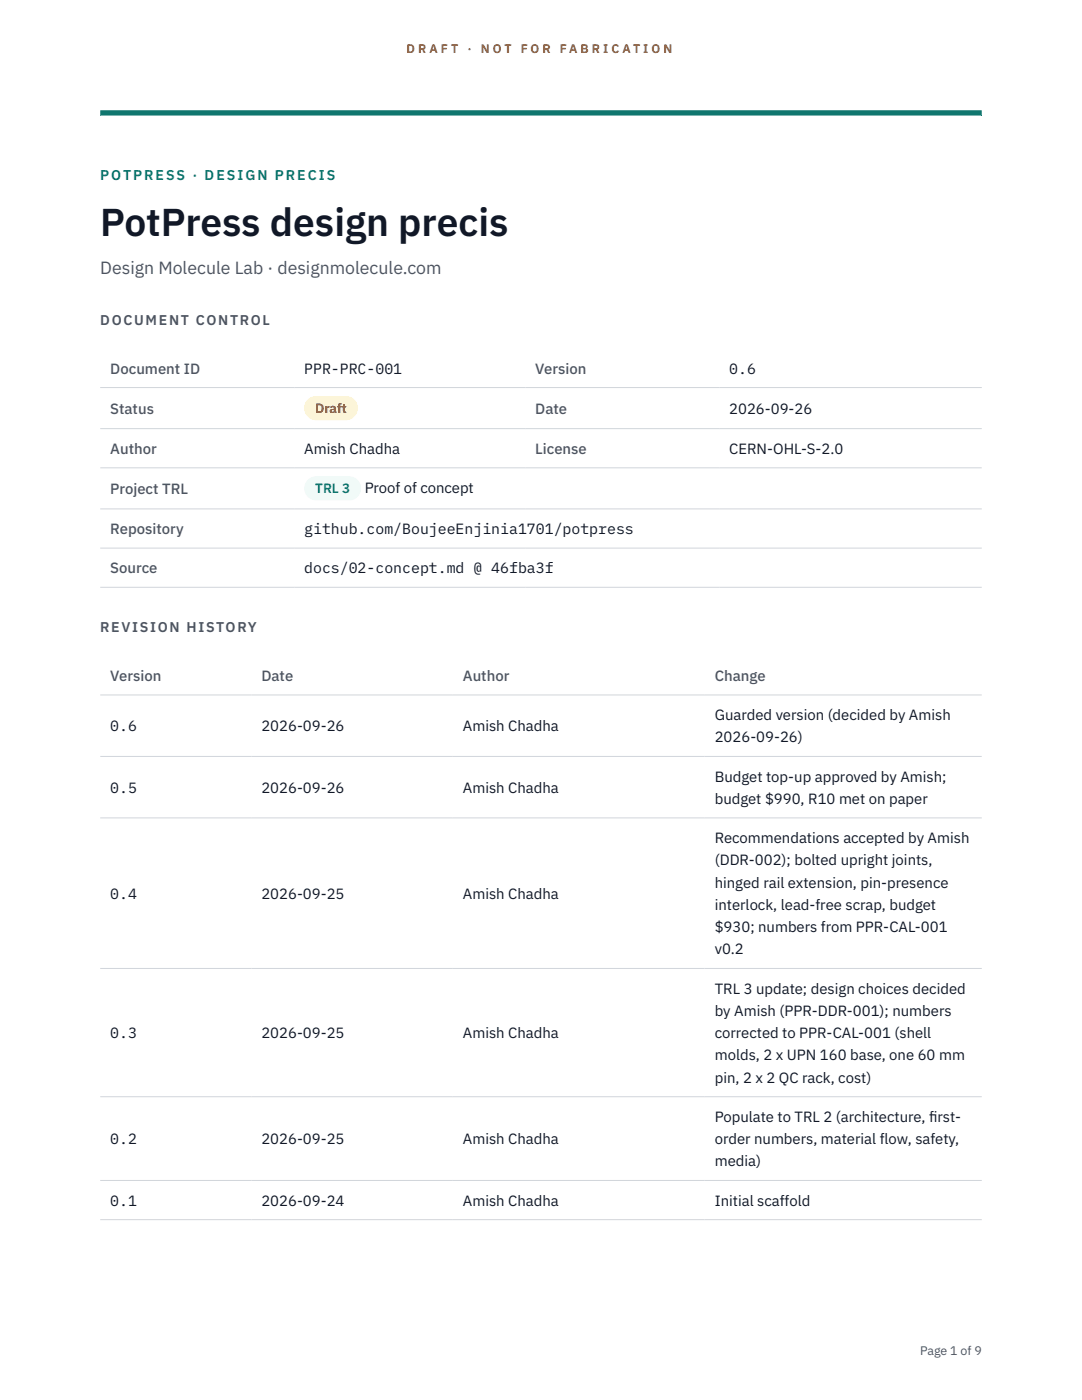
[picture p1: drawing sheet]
<svg xmlns="http://www.w3.org/2000/svg" width="216mm" height="279mm" viewBox="0 0 216 279" stroke-linecap="round" stroke-linejoin="round" font-family="sans-serif">
<defs><g id="words">
<text font-size="7.8" fill="#111827" x="20" y="47.1">PotPress design precis</text>
<text font-size="3.5" fill="#4b5563" x="20" y="54.6">Design Molecule Lab · designmolecule.com</text>
<g font-size="3" fill="#4b5563">
<text x="22" y="74.5">Document ID</text>
<text x="106.8" y="74.5">Version</text>
<text x="22" y="82.6">Status</text>
<text x="106.8" y="82.6">Date</text>
<text x="22" y="90.6">Author</text>
<text x="106.8" y="90.6">License</text>
<text x="22" y="98.6">Project TRL</text>
<text x="22" y="106.6">Repository</text>
<text x="22" y="114.4">Source</text>
<text x="22" y="135.9">Version</text>
<text x="52.2" y="135.9">Date</text>
<text x="92.4" y="135.9">Author</text>
<text x="142.6" y="135.9">Change</text>
</g>
<g font-size="3" fill="#111827">
<text x="60.7" y="74.5">PPR-PRC-001</text>
<text x="145.5" y="74.5">0.6</text>
<text x="145.5" y="82.6">2026-09-26</text>
<text x="60.7" y="90.6">Amish Chadha</text>
<text x="145.5" y="90.6">CERN-OHL-S-2.0</text>
<text x="72.8" y="98.5">Proof of concept</text>
<text x="60.7" y="106.6">github.com/BoujeeEnjinia1701/potpress</text>
<text x="60.7" y="114.4">docs/02-concept.md @ 46fba3f</text>
<text x="142.6" y="143.7">Guarded version (decided by Amish</text>
<text x="22" y="145.9">0.6</text>
<text x="52.2" y="145.9">2026-09-26</text>
<text x="92.4" y="145.9">Amish Chadha</text>
<text x="142.6" y="148.2">2026-09-26)</text>
<text x="142.6" y="156">Budget top-up approved by Amish;</text>
<text x="22" y="158.2">0.5</text>
<text x="52.2" y="158.2">2026-09-26</text>
<text x="92.4" y="158.2">Amish Chadha</text>
<text x="142.6" y="160.4">budget $990, R10 met on paper</text>
<text x="142.6" y="168.3">Recommendations accepted by Amish</text>
<text x="142.6" y="172.7">(DDR-002); bolted upright joints,</text>
<text x="22" y="179.4">0.4</text>
<text x="52.2" y="179.4">2026-09-25</text>
<text x="92.4" y="179.4">Amish Chadha</text>
<text x="142.6" y="177.1">hinged rail extension, pin-presence</text>
<text x="142.6" y="181.6">interlock, lead-free scrap, budget</text>
<text x="142.6" y="186">$930; numbers from PPR-CAL-001</text>
<text x="142.6" y="190.5">v0.2</text>
<text x="142.6" y="198.3">TRL 3 update; design choices decided</text>
<text x="142.6" y="202.7">by Amish (PPR-DDR-001); numbers</text>
<text x="22" y="207.2">0.3</text>
<text x="52.2" y="207.2">2026-09-25</text>
<text x="92.4" y="207.2">Amish Chadha</text>
<text x="142.6" y="207.2">corrected to PPR-CAL-001 (shell</text>
<text x="142.6" y="211.6">molds, 2 x UPN 160 base, one 60 mm</text>
<text x="142.6" y="216.1">pin, 2 x 2 QC rack, cost)</text>
<text x="142.6" y="223.9">Populate to TRL 2 (architecture, f</text>
<text x="185.4" y="223.9">irst-</text>
<text x="22" y="228.3">0.2</text>
<text x="52.2" y="228.3">2026-09-25</text>
<text x="92.4" y="228.3">Amish Chadha</text>
<text x="142.6" y="228.3">order numbers, material flow, safety,</text>
<text x="142.6" y="232.8">media)</text>
<text x="22" y="240.6">0.1</text>
<text x="52.2" y="240.6">2026-09-24</text>
<text x="92.4" y="240.6">Amish Chadha</text>
<text x="142.6" y="240.6">Initial scaffold</text>
</g>
<text font-size="2.8" fill="#0f766e" x="20" y="36">POTPRESS · DESIGN PRECIS</text>
<g font-size="2.8" fill="#4b5563">
<text x="20" y="64.8">DOCUMENT CONTROL</text>
<text x="20" y="126.2">REVISION HISTORY</text>
</g>
<text font-size="2.7" fill="#92400e" x="62.9" y="82.5">Draft</text>
<text font-size="2.7" fill="#0f766e" x="62.9" y="98.5">TRL 3</text>
<g font-size="2.5" fill="#b45309">
<text x="81.1" y="10.5">D R A F T</text>
<text x="93.3" y="10.5">·</text>
<text x="95.9" y="10.5">N O T</text>
<text x="103.9" y="10.5">F O R</text>
<text x="111.7" y="10.5">F A B R I C A T I O N</text>
</g>
<text font-size="2.5" fill="#4b5563" x="183.6" y="270.3">Page 1 of 9</text>
</g></defs>
<path d="M20 23.1h175.9zM20 22h175.9v1.1h-175.9z" fill-rule="evenodd" fill="#0f766e"/>
<g fill="none" stroke="#d1d5db" stroke-width=".2">
<path d="M20 77.3h175.9M20 85.5h175.9M20 93.4h175.9M20 101.6h175.9M20 109.4h175.9M20 117.2h175.9M20 138.7h175.9M20 151h175.9M20 163.2h175.9M20 193.3h175.9M20 218.9h175.9M20 235.6h175.9"/>
<path d="M20 243.4h175.9"/>
</g>
<path d="M60.7 79h10.7v4.9h-10.7z" fill="#fef3c7"/>
<path d="M60.7 95.1h11.4v4.8h-11.4z" fill="#f0fdfa"/>
<use href="#words"/>
</svg>
